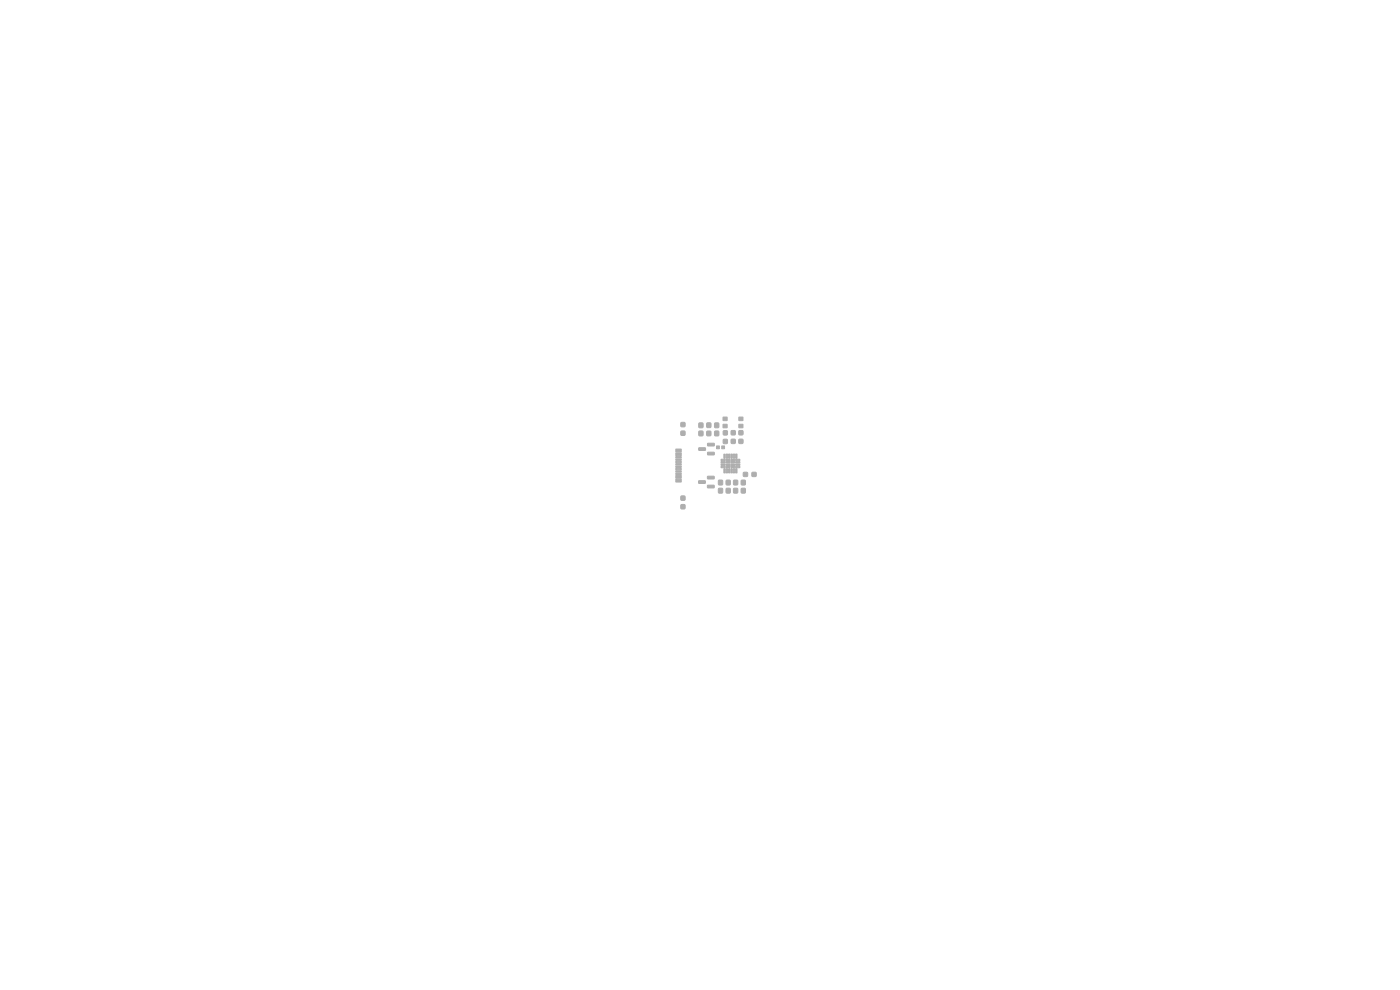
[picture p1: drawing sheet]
<svg xmlns="http://www.w3.org/2000/svg" width="297mm" height="210mm" viewBox="0 0 297 210" stroke-linecap="round" stroke-linejoin="round" font-family="sans-serif">
<g fill="#bbaaa4" stroke="#bbaaa4" stroke-width=".21">
<path d="M154.1 97.5h.8v.7h-.8z"/>
<path d="M154.1 98.4h.8v.8h-.8z"/>
<path d="M155.1 97.5h.7v.7h-.7z"/>
<path d="M155.1 98.4h.7v.8h-.7z"/>
<path d="M152.5 101.9h.8v.9h-.8z"/>
<path d="M152.5 103.6h.8v1h-.8z"/>
<path d="M144.5 105.2h.8v.9h-.8z"/>
<path d="M144.5 107.1h.8v.8h-.8z"/>
<path d="M155.7 101.9h.8v.9h-.8z"/>
<path d="M155.7 103.6h.8v1h-.8z"/>
<path d="M143.4 95.3h1.1v.6h-1.1z"/>
<path d="M143.4 96.1h1.1v.6h-1.1z"/>
<path d="M143.4 97.4h1.1v.3h-1.1z"/>
<path d="M143.4 98.4h1.1v.3h-1.1z"/>
<path d="M143.4 98.9h1.1v.3h-1.1z"/>
<path d="M143.4 99.9h1.1v.3h-1.1z"/>
<path d="M143.4 101.7h1.1v.6h-1.1z"/>
<path d="M143.4 100.9h1.1v.6h-1.1z"/>
<path d="M143.4 100.4h1.1v.3h-1.1z"/>
<path d="M143.4 99.4h1.1v.3h-1.1z"/>
<path d="M143.4 97.9h1.1v.3h-1.1z"/>
<path d="M143.4 96.9h1.1v.3h-1.1z"/>
<path d="M155.1 91.4h.9v.8h-.9z"/>
<path d="M155.1 93.2h.9v.8h-.9z"/>
<path d="M153.5 93.2h.8v.9h-.8z"/>
<path d="M153.5 91.4h.8v.8h-.8z"/>
<path d="M153.4 88.5h.8v.7h-.8z"/>
<path d="M153.4 90h.8v.7h-.8z"/>
<path d="M150 89.7h.8v1h-.8z"/>
<path d="M150 91.5h.8v.9h-.8z"/>
<path d="M153.6 96.3h.2v.9h-.2z"/>
<path d="M153 97.4h.9v.3h-.9z"/>
<path d="M153 97.9h.9v.3h-.9z"/>
<path d="M153 98.4h.9v.3h-.9z"/>
<path d="M153 98.9h.9v.3h-.9z"/>
<path d="M153.6 99.4h.3v.9h-.3z"/>
<path d="M154.1 99.4h.3v.9h-.3z"/>
<path d="M154.6 99.4h.3v.9h-.3z"/>
<path d="M155.1 99.4h.3v.9h-.3z"/>
<path d="M155.6 99.4h.3v.9h-.3z"/>
<path d="M156.1 99.4h.3v.9h-.3z"/>
<path d="M156.1 98.9h.9v.3h-.9z"/>
<path d="M156.1 98.4h.9v.3h-.9z"/>
<path d="M156.1 97.9h.9v.3h-.9z"/>
<path d="M156.1 97.4h.9v.3h-.9z"/>
<path d="M156.1 96.3h.3v.9h-.3z"/>
<path d="M155.6 96.3h.3v.9h-.3z"/>
<path d="M155.1 96.3h.3v.9h-.3z"/>
<path d="M154.6 96.3h.3v.9h-.3z"/>
<path d="M154.1 96.3h.3v.9h-.3z"/>
<path d="M153.1 94.6h.6v.6h-.6z"/>
<path d="M152 94.6h.6v.6h-.6z"/>
<path d="M144.5 91.5h.8v.8h-.8z"/>
<path d="M144.5 89.7h.8v.8h-.8z"/>
<path d="M151.6 91.5h.8v.9h-.8z"/>
<path d="M151.6 89.8h.8v.9h-.8z"/>
<path d="M156.8 91.4h.8v.8h-.8z"/>
<path d="M156.8 93.2h.8v.8h-.8z"/>
<path d="M159.5 100.2h.9v.8h-.9z"/>
<path d="M157.7 100.2h.9v.8h-.9z"/>
<path d="M148.3 89.8h.8v.9h-.8z"/>
<path d="M148.3 91.5h.8v.9h-.8z"/>
<path d="M154.1 103.6h.8v1h-.8z"/>
<path d="M154.1 101.9h.8v.9h-.8z"/>
<path d="M150.1 103l1.3-.1 .1 .5-1.3 .1z"/>
<path d="M150.1 101.1l1.3-.1 .1 .5-1.3 .1z"/>
<path d="M148.2 102h1.4v.5h-1.3z"/>
<path d="M157.3 103.6h.8v1h-.8z"/>
<path d="M157.3 101.9h.8v.9h-.8z"/>
<path d="M156.8 88.5h.8v.7h-.8z"/>
<path d="M156.8 90h.8v.7h-.8z"/>
<path d="M150.1 96l1.4-.1v.5l-1.3 .1z"/>
<path d="M150.1 94.1l1.4-.1v.5l-1.3 .1z"/>
<path d="M148.3 95h1.3l.1 .5-1.4 .1z"/>
</g>
</svg>
